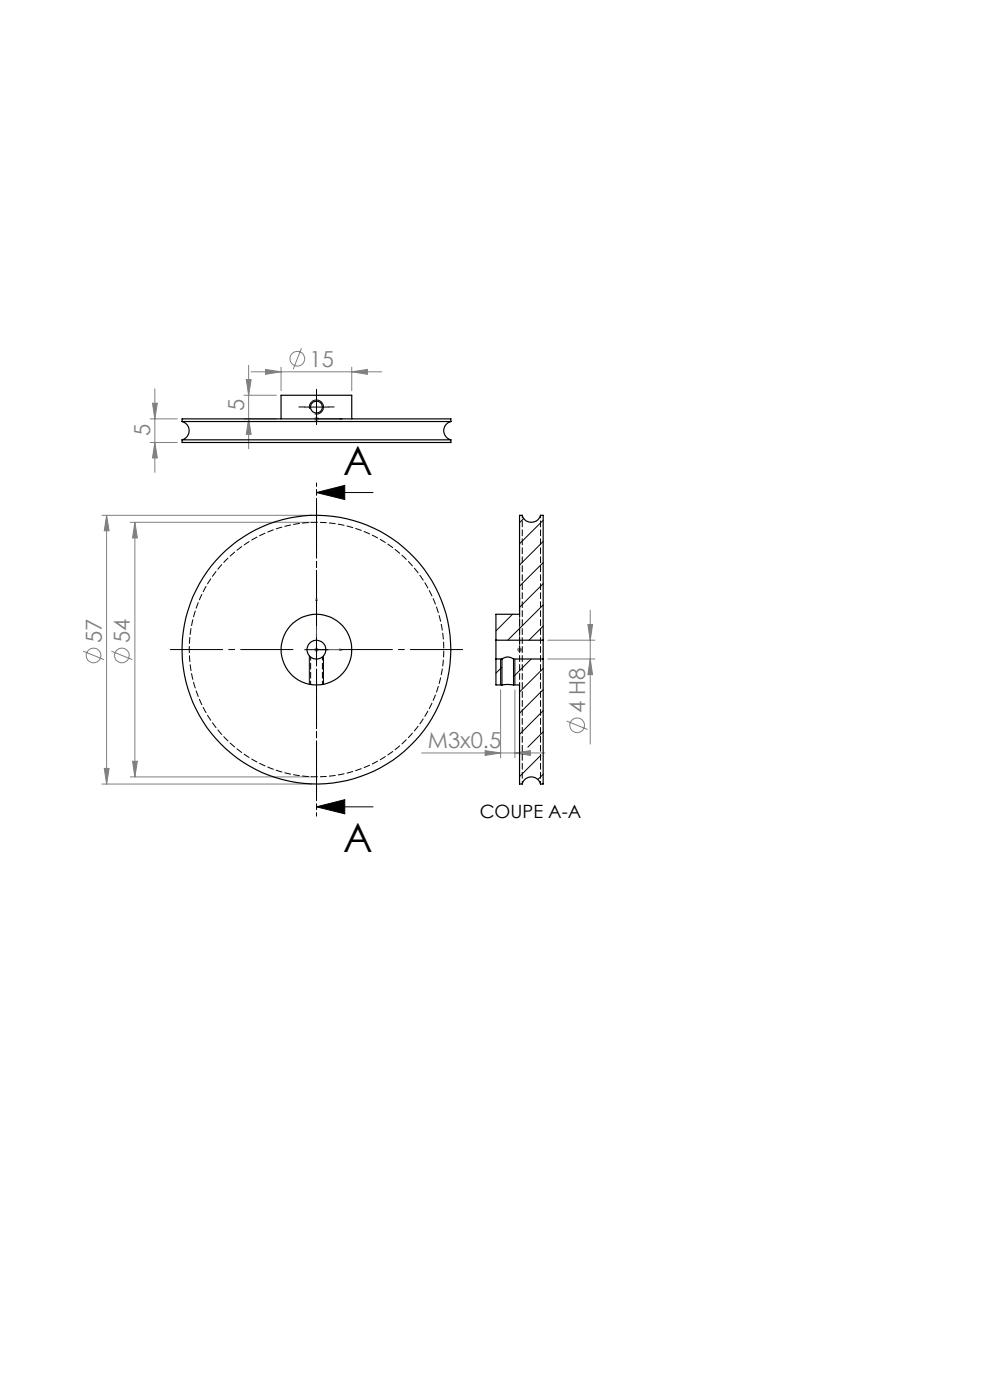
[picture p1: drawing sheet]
<svg xmlns="http://www.w3.org/2000/svg" width="210mm" height="297mm" viewBox="0 0 210 297" stroke-linecap="round" stroke-linejoin="round" font-family="sans-serif">
<defs><g id="words">
<g font-size="8.5">
<text x="72.8" y="100.7">A</text>
<text x="72.8" y="180.8">A</text>
</g>
<g font-size="4.7" fill="#808080">
<text x="65.7" y="77.8">15</text>
<text x="51.8" y="87.1" transform="rotate(-90 51.8 87.1)">5</text>
<text x="31.9" y="92.5" transform="rotate(-90 31.9 92.5)">5</text>
<text x="21.6" y="136.5" transform="rotate(-90 21.6 136.5)">57</text>
<text x="27.6" y="136.5" transform="rotate(-90 27.6 136.5)">54</text>
<text x="124.2" y="151.3" transform="rotate(-90 124.2 151.3)">4 H8</text>
<text x="90.7" y="158.7">M3x0.5</text>
</g>
<text font-size="3.9" x="101.8" y="173.5">COUPE A-A</text>
</g></defs>
<g fill="none" stroke="#808080" stroke-width=".21">
<path d="M52.7 77.5v17.7M53.3 78.9h27.7M56.3 78.4l3.3 .5-3.3 .5zM59.6 77.9v5M64 73.9l-1.8 4.4M74.6 78.9l3.3-.5v1zM74.6 77.9v5M31.9 88.9h5.7M31.9 93.9h5.7M32.3 85.5h1.1l-.6 3.4zM32.8 82.5v17.7M32.8 93.9l.6 3.3h-1.1z"/>
<path d="M51.8 88.9h6.8M51.8 83.9h6.8M52.2 80.5h1.1l-.6 3.4zM52.7 88.9l.6 3.2h-1.1zM66.6 88.9h1M66.8 88.5l.7 .7M67.1 88.4v1M67.5 88.5l-.7 .7M21.6 109.3h44.5M22.6 109.3v57M22.6 109.3l.5 3.3h-1zM27.6 110.8h38.5"/>
<path d="M28.6 110.8v54M28.6 110.8l.5 3.3h-1zM17.6 138.1l4.5 1.8M23.6 138.1l4.5 1.8M66.6 137.8h1M66.8 137.5l.7 .7M67.1 137.3v1M67.5 137.5l-.7 .7M109.7 137.8h1M109.9 137.5l.7 .7M110.2 137.3v1M110.6 137.5l-.7 .7"/>
<path d="M116.2 139.8h10M116.2 135.8h10M124.7 132.5h1l-.5 3.3zM125.2 139.8l.5 3.3h-1zM125.2 129.5v28.4M89.4 159.7h26.2M102.9 159.2l3.3 .5-3.3 .6zM106.2 146.3v14.5M109.2 159.7l3.3-.5v1.1zM109.2 146.3v14.5M120.2 153l4.4 1.8M21.6 166.3h44.5"/>
<path d="M22.1 163h1l-.5 3.3zM27.6 164.8h38.5M28.1 161.5h1l-.5 3.3z"/>
<circle cx="63.1" cy="76.1" r="1.56"/>
<circle cx="19.9" cy="139.1" r="1.55"/>
<circle cx="25.9" cy="139.1" r="1.55"/>
<circle cx="122.4" cy="153.9" r="1.56"/>
</g>
<g fill="none" stroke="#000" stroke-width=".21">
<path d="M64.6 86.4h5M65.7 86.7a1.5 1.5 0 0 1 1.3-1.8 1.5 1.5 0 0 1 1.6 1.6 1.5 1.5 0 0 1-1.9 1.3M67.1 83.9v5M67.1 104.5l6-1.5v3zM67.1 104.5h12M64.6 137.8h5M65.6 139.1v6.1M67.1 135.3v5M68.6 139.1v6.1M106.2 139.8v5.5M109.2 139.8v5.5M67.1 171.2l6-1.6v3z"/>
<path d="M67.1 171.2h12"/>
</g>
<path d="M67 88.9h.3zM67.1 88.9h.1M67.1 88.9h5.5M72.6 88.9h-.5h.5M67.1 126.8l.2 .6h-.3zM67.1 126.8v11h5.5M72.1 137.7l.5 .1-.5 .2zM110.2 137.7v.3zM110.2 126.8v.6v-.6M110.2 137.8h.1M110.2 126.8v11" fill="none" stroke="#00f" stroke-width=".21"/>
<path d="M67.1 102.5v70.6" fill="none" stroke="#000" stroke-width=".21" stroke-dasharray="1.3 .6" stroke-dashoffset=".5"/>
<path d="M64.6 86.3h-1.2M67.1 83.8v-1.2M67.1 88.8v1.3M69.6 86.3h1.3" fill="none" stroke="#000" stroke-width=".21" stroke-dasharray="15.2 1.3 1.3 1.3"/>
<path d="M62.1 137.8h-26M67.1 132.8v-26M72.1 137.8h26M67.1 142.8v26" fill="none" stroke="#000" stroke-width=".21" stroke-dasharray="15.2 1.3 1.3 1.3" stroke-dashoffset="4.1"/>
<path d="M67.1 104.5l6-1.5v3zM67.1 171.2l6-1.6v3z" fill="#000"/>
<g fill="#00f">
<path d="M72.1 137.7l.5 .1-.5 .2zM67.1 126.8l.2 .6h-.3z"/>
<path d="M72.1 88.9h.5zM67 88.9h.3z"/>
<path d="M110.2 137.7v.3zM110.2 126.8v.6zM110.2 137.7v.3zM110.2 126.8v.6z"/>
</g>
<g fill="#808080">
<path d="M109.2 159.7l3.3-.5v1.1zM102.9 159.2l3.3 .5-3.3 .6z"/>
<path d="M56.3 78.4l3.3 .5-3.3 .5zM74.6 78.9l3.3-.5v1z"/>
<path d="M125.2 139.8l.5 3.3h-1zM124.7 132.5h1l-.5 3.3z"/>
<path d="M22.6 109.3l.5 3.3h-1zM22.1 163h1l-.5 3.3zM28.6 110.8l.5 3.3h-1zM28.1 161.5h1l-.5 3.3zM52.2 80.5h1.1l-.6 3.4zM52.7 88.9l.6 3.2h-1.1zM32.3 85.5h1.1l-.6 3.4zM32.8 93.9l.6 3.3h-1.1z"/>
</g>
<g fill="none" stroke="#000" stroke-width=".25">
<path d="M38.6 89.4a2.01 2.01 0 0 1 1.5 2 2.01 2.01 0 0 1-1.5 1.9M38.6 89.4h57M38.6 89.4v-.5h57v.5M38.6 93.3h57M38.6 93.3v.6h57v-.6M59.6 88.9v-5h15v5M95.6 89.4a2 2 0 0 0-1.5 2 2 2 0 0 0 1.5 1.9M105.2 135.8v4M105.2 135.8v-5.5h5v-21h.6a2.01 2.01 0 0 0 1.9 1.5 2.01 2.01 0 0 0 2-1.5h.5v26.5M105.2 139.8h1.3M105.2 135.8h10M105.2 139.8v5.5h1.3"/>
<path d="M106.5 139.8l.3-.2a1.89 1.89 0 0 1 2.1 .2M106.5 139.8v5.5M108.9 139.8h6.3M108.9 139.8v5.5M115.2 135.8v4M115.2 139.8v26.5h-.5a2 2 0 0 0-2-1.5 2 2 0 0 0-1.9 1.5h-.6v-21h-1.3M106.5 145.3h2.4"/>
<circle cx="67.1" cy="86.4" r="1.25"/>
<circle cx="67.1" cy="137.8" r="2"/>
<circle cx="67.1" cy="137.8" r="7.5"/>
<circle cx="67.1" cy="137.8" r="28.5"/>
</g>
<path d="M40.1 137.8a27 27 0 0 1 40.1-23.6 27 27 0 0 1 1.3 46.5 27 27 0 0 1-41.3-21.4l-.1-1.5M65.9 139.4v5.8M68.4 145.2v-5.8" fill="none" stroke="#000" stroke-width=".21" stroke-dasharray="1.3 .6" stroke-dashoffset=".6"/>
<g fill="none" stroke="#000" stroke-width=".21">
<path d="M111.1 110l-.9 .9M115.2 110.4l-5 5M115.2 114.9l-5 5M115.2 119.3l-5 5.1M108.7 130.3l-3.5 3.5M112.7 139.8l-3.8 3.7M115.2 123.8l-5 5M115.2 128.3l-7.5 7.5M115.2 132.8l-3 3M106.5 141.6l-1.3 1.2M115.2 141.8l-5 5M115.2 146.3l-5 5"/>
<path d="M115.2 150.8l-5 5M115.2 155.3l-3.2 3.2M114.7 160.2l-4.5 4.5M115.2 164.2l-1.1 1.2"/>
</g>
<path d="M110.2 130.3v15" fill="none" stroke="#000" stroke-width=".21" stroke-dasharray="1.3 .6" stroke-dashoffset=".8"/>
<path d="M110.8 109.3v57M114.7 166.3v-57" fill="none" stroke="#000" stroke-width=".21" stroke-dasharray="1.3 .6" stroke-dashoffset=".7"/>
<use href="#words"/>
</svg>
